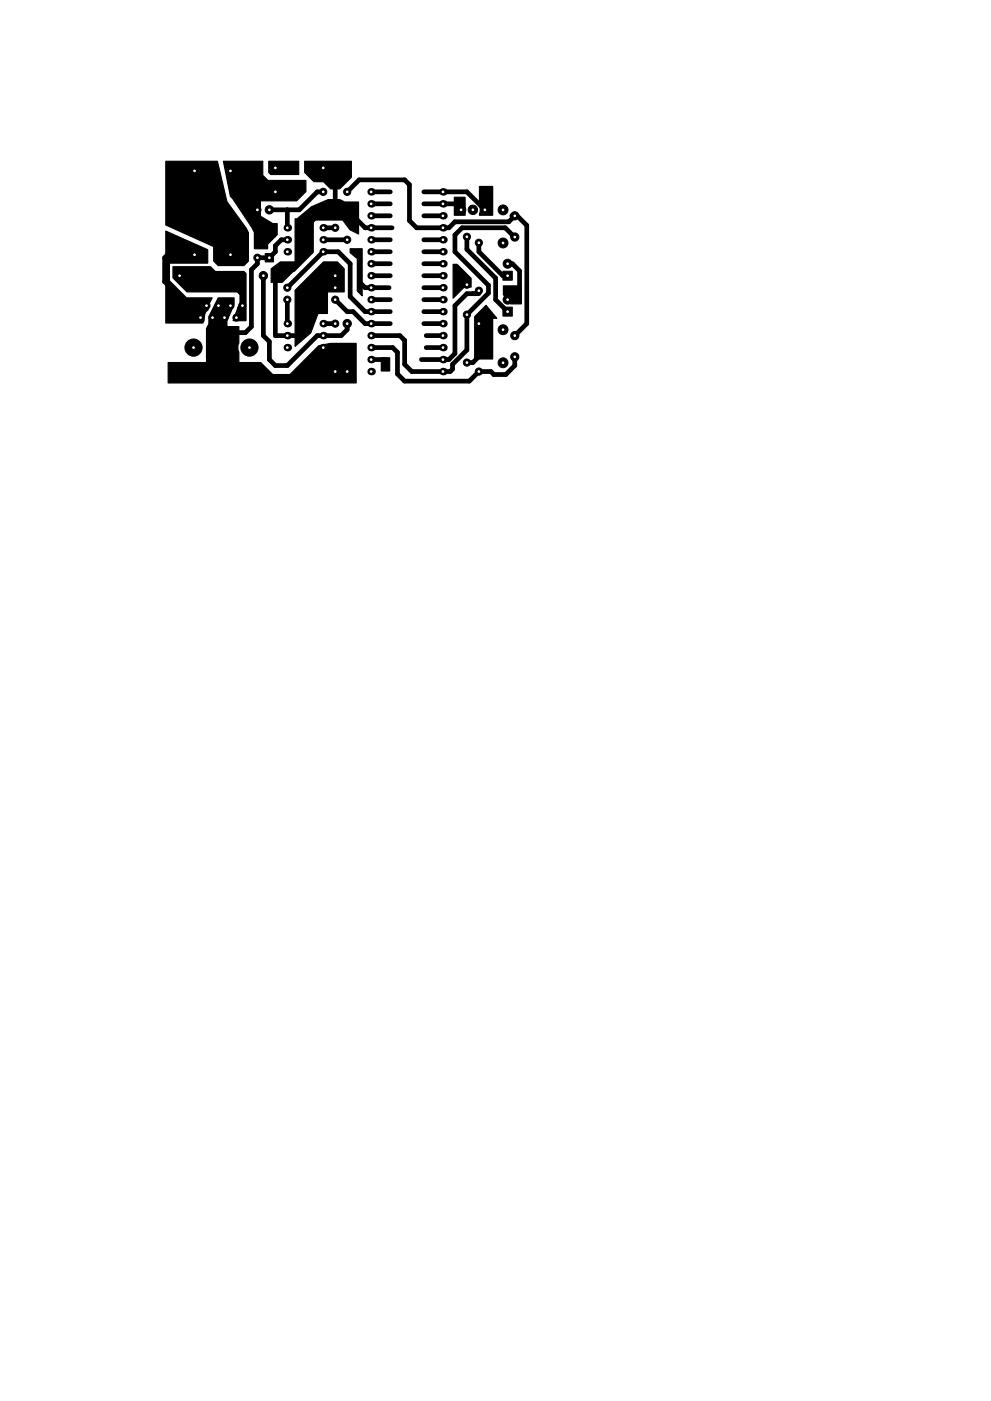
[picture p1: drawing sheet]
<svg xmlns="http://www.w3.org/2000/svg" width="210mm" height="297mm" viewBox="0 0 210 297" stroke-linecap="round" stroke-linejoin="round" font-family="sans-serif">
<g fill="#000" stroke="#000" stroke-width=".21">
<path d="M56.3 53.8h1.7v1.7h-1.7zM101.9 43.5h2v2h-2zM106.7 57.5h2v1.9h-2zM41.8 66.6h1.5v1.5h-1.5zM72.8 77.9h1.7v1.8h-1.7zM106.7 65.1h2v1.9h-2z"/>
<circle cx="41.3" cy="36.2" r=".89"/>
<circle cx="48.9" cy="36.2" r=".89"/>
<circle cx="58.4" cy="35.6" r="1.25"/>
<circle cx="68.6" cy="35.6" r="1.25"/>
<circle cx="38.1" cy="58.5" r=".89"/>
<circle cx="41.3" cy="54" r=".89"/>
<circle cx="48.9" cy="54" r=".89"/>
<circle cx="54.6" cy="44.5" r=".76"/>
<circle cx="54.6" cy="54.6" r=".76"/>
<circle cx="55.9" cy="58.5" r=".89"/>
<circle cx="57.1" cy="44.5" r=".89"/>
<circle cx="58.4" cy="40.7" r=".76"/>
<circle cx="68.6" cy="40.7" r=".76"/>
<circle cx="71.1" cy="48.3" r=".76"/>
<circle cx="71.1" cy="58.5" r=".76"/>
<circle cx="73.7" cy="50.8" r=".76"/>
<circle cx="73.7" cy="40.7" r=".76"/>
<circle cx="97.8" cy="44.5" r="1"/>
<circle cx="99.1" cy="50.2" r=".76"/>
<circle cx="100.3" cy="44.5" r="1"/>
<circle cx="101.6" cy="51.5" r=".76"/>
<circle cx="106.7" cy="44.5" r="1.05"/>
<circle cx="106.7" cy="51.5" r="1.05"/>
<circle cx="107.7" cy="55.9" r=".95"/>
<circle cx="109.2" cy="50.3" r=".87"/>
<circle cx="109.2" cy="45.8" r=".87"/>
<circle cx="41.1" cy="73.7" r="1.82"/>
<circle cx="43.8" cy="64.8" r=".75"/>
<circle cx="45.1" cy="67.3" r=".75"/>
<circle cx="46.4" cy="64.8" r=".75"/>
<circle cx="47.6" cy="67.3" r=".75"/>
<circle cx="48.9" cy="64.8" r=".75"/>
<circle cx="50.2" cy="67.3" r=".75"/>
<circle cx="51.4" cy="64.8" r=".75"/>
<circle cx="52.9" cy="73.7" r="1.82"/>
<circle cx="61" cy="63.5" r=".76"/>
<circle cx="61" cy="61" r=".76"/>
<circle cx="71.1" cy="63.5" r=".76"/>
<circle cx="71.1" cy="68.6" r=".76"/>
<circle cx="71.1" cy="61" r=".76"/>
<circle cx="71.1" cy="78.8" r=".76"/>
<circle cx="73.7" cy="68.6" r=".89"/>
<circle cx="99.1" cy="60.4" r=".76"/>
<circle cx="99.1" cy="66.7" r=".76"/>
<circle cx="99.1" cy="76.9" r=".76"/>
<circle cx="101.6" cy="61.6" r=".76"/>
<circle cx="101.6" cy="68.6" r=".76"/>
<circle cx="101.6" cy="78.8" r=".76"/>
<circle cx="106.7" cy="69.9" r="1.05"/>
<circle cx="106.7" cy="76.9" r="1.05"/>
<circle cx="107.7" cy="63.5" r=".95"/>
<circle cx="109.2" cy="75.7" r=".87"/>
<circle cx="109.2" cy="71.2" r=".87"/>
</g>
<g fill="#000">
<circle cx="61" cy="48.3" r=".8"/>
<circle cx="61" cy="53.4" r=".8"/>
<circle cx="61" cy="50.8" r=".8"/>
<circle cx="68.6" cy="50.8" r=".8"/>
<circle cx="68.6" cy="48.3" r=".8"/>
<circle cx="68.6" cy="53.4" r=".8"/>
<circle cx="78.7" cy="40.7" r=".8"/>
<circle cx="78.7" cy="43.2" r=".8"/>
<circle cx="78.7" cy="48.3" r=".8"/>
<circle cx="78.7" cy="45.8" r=".8"/>
<circle cx="78.7" cy="50.8" r=".8"/>
<circle cx="78.7" cy="55.9" r=".8"/>
<circle cx="78.7" cy="58.5" r=".8"/>
<circle cx="78.7" cy="53.4" r=".8"/>
<circle cx="94" cy="58.5" r=".8"/>
<circle cx="94" cy="48.3" r=".8"/>
<circle cx="94" cy="45.8" r=".8"/>
<circle cx="94" cy="55.9" r=".8"/>
<circle cx="94" cy="53.4" r=".8"/>
<circle cx="94" cy="43.2" r=".8"/>
<circle cx="94" cy="40.7" r=".8"/>
<circle cx="94" cy="50.8" r=".8"/>
<circle cx="61" cy="68.6" r=".8"/>
<circle cx="61" cy="71.2" r=".8"/>
<circle cx="61" cy="73.7" r=".8"/>
<circle cx="68.6" cy="73.7" r=".8"/>
<circle cx="68.6" cy="71.2" r=".8"/>
<circle cx="68.6" cy="68.6" r=".8"/>
<circle cx="78.7" cy="71.2" r=".8"/>
<circle cx="78.7" cy="78.8" r=".8"/>
<circle cx="78.7" cy="66.1" r=".8"/>
<circle cx="78.7" cy="73.7" r=".8"/>
<circle cx="78.7" cy="63.5" r=".8"/>
<circle cx="78.7" cy="68.6" r=".8"/>
<circle cx="78.7" cy="61" r=".8"/>
<circle cx="78.7" cy="76.2" r=".8"/>
<circle cx="94" cy="66.1" r=".8"/>
<circle cx="94" cy="76.2" r=".8"/>
<circle cx="94" cy="71.2" r=".8"/>
<circle cx="94" cy="61" r=".8"/>
<circle cx="94" cy="78.8" r=".8"/>
<circle cx="94" cy="68.6" r=".8"/>
<circle cx="94" cy="63.5" r=".8"/>
<circle cx="94" cy="73.7" r=".8"/>
</g>
<g fill="none" stroke="#000" stroke-width="1">
<path d="M41.3 36.2v6.4l7.6 7.6v3.8M48.9 36.2h1.3l4.4 4.5M58.4 35.6h3.8M68.6 35.6l2.5 2.5v6.4M38.1 58.5h9.5l3.8 3.8v2.5l-.6 .6v1.3l-.6 .6M41.3 54h-5.7l-.7 .6v5.1l7.6 7.6M54.6 40.7h3.8M54.6 40.7v3.8M55.9 58.5v12.7l1.2 1.2v3.8l1.3 1.3h2.6l6.3-6.3h5.1l1.3-1.3v-1.3M61 44.5v3.8M61 50.8h-1.3l-1.3 1.3v1.3l-1.3 1.2h-2.5v1.3l-1.3 1.3v12.1l-1.2 1.2h-4.5M67.9 58.5h3.2"/>
<path d="M68.6 40.7h-1.3l-3.8 3.8h-6.4M68.6 50.8h5.1M68.6 48.3h2.5M71.1 58.5v2.5h-2.5M73.7 40.7l2.5-2.6h9.7l1 1.1v7.6l1.5 1.5h6.8l1.3-1.3h11.4l1.3-1.2M76.2 59.7l1.3 1.3h5M78.7 40.7h4.1M78.7 50.8h4.1M78.7 58.5h4.1M78.7 53.4h4.1M78.7 45.8h4.1M78.7 43.2h4.1"/>
<path d="M78.7 55.9h4.1M83.2 48.3h-5.7l-3.8-3.8h-5.1l-2.6 2.5v6.4l-3.8 3.8h-2.5l-1.3 1.3v12.7h5.1l2.5-2.6v-5.1l5.1-5M89.9 40.7h9.2l3.8 3.8M89.9 50.8h4.1M89.9 58.5h4.1M89.9 53.4h4.1M89.9 45.8h4.1M89.9 43.2h6.7l1.2 1.3M89.9 55.9h4.1M99.1 50.2v2.7l6.1 6.1v4.5l2.5 2.6M101.6 51.5v1.9l5.1 5.1h1M107.7 55.9h1l1.5 1.5v4.1l-2 2"/>
<path d="M108.6 45.8h1.1l2.1 2v20.8l-2.6 2.6M109.2 50.3l-2-2h-9.2l-1.5 1.5v3.6l7.1 7.1v1.6l-4.5 4.6M41.3 67.3h1.2M41.9 66.7l-.6 .6M42.5 64.8h1.3M42.5 64.8v2.5M42.5 64.8l-1.2 1.3v1.2M43.8 64.8l-.6 .6v.7M43.8 64.8v.6l-1.3 1.3M47.6 64.8l-2.5 2.5h2.5l-1.2-1.2v-1.3h2.5l-1.3 1.3v9.5l4.5 4.4h13.3l1.3-1.2h7M61 63.5v5.1M61 61l7.6-7.6h3.2l2.5 2.5v7l3.2 3.2h5.3"/>
<path d="M68.6 73.7v5.1M68.6 68.6h2.5M71.1 63.5l2.6 2.6h1.2l2.6 2.5h5.3M78.7 73.7h4.6l1 1v4.6l1.6 1.5h13.7l2-2h2.5l.7 .6h2.5l1.9-1.9v-1.8M78.7 63.5h4.1M78.7 76.2h3.2M89.9 66.1h4.1M89.9 68.6h4.1M89.9 61h4.1M89.9 63.5h4.1M90.4 71.2h3.6M90.4 73.7h3.6"/>
<path d="M99.1 66.7v7.5l-3.1 3.1v1l-.5 .5h-8.1l-1.5-1.5v-5.1l-1.1-1h-6.1M99.1 66.7h.3M101.6 62.3h-2.5l-2.6 2.5v10.2l-1.3 1.2h-5.8M101.6 61.6l-.6 .7M101.6 68.6v7l-1.3 1.3h-1.2M107.2 63.5h.5"/>
</g>
<g fill="#000" stroke="#000" stroke-width=".25">
<path d="M47.4 34.2h8.4v3l1 1.1h8.1v2.3l-2 2-7.6 .1v3.1l2.5 1.6h1v2.4l-2 2v.9h-2.8v-3.4l-.6-1.1-4-6.1-.5-.5zM57 34.2h6.4v2.8h-5.9l-.5-.4zM64.6 34.2h9.9v3.4l-2.4 2.4h-1.9l-1.6-1.5h-2l-2-1.9zM35.2 49l8.9 4v2.8h-8l-.2 .1 .1 3.6 3.5 3.6 5.5 .1-1.4 2.8-.5 2.5h-7.9zM36.7 56.6h8l1 1h6.1l.4 .4v10h-2.7l1.4-4v-1.5l-.5-.6h-10.7l-3-3zM35.2 34.2h10.9l2 8.5 4.1 5.7 .5 .9v6.1l-.9 .9h-5.5l-1-.9v-3.1l-10.1-4.6zM68.6 55.5h3l1.4 1.5v4.9h-3.5v4.6h-2l-1.6 4.1-3.3 2.8v-11.8zM62.6 46.4h.5l3-2.6 3.5-1.5h2.5l1.1 .5h2.9v6.8l-1.8-.9-1.6-2h-6.2l-.1 6.6-6.5 6.6h-2.4v-2.9l2-1.5h3.1zM96.4 41.8l2.3 .1v3.7h-2.3zM96.1 56h.9l2.9 3v1.9h-1.4l-2.4 2.3zM101.7 39.5h2.8v6.1h-2.8a2.24 2.24 0 0 0 0-2zM46.3 63.2h3.4v1.3l-1.6 3.6v1l.2 .2h2.4v3.4l-.2 .5v1l.2 .5 .1 2.2h4.5l2.6 2.5h3.6l6.1-6.1 2.5-.5h5.5v8.4h-39.9v-4.3l8.1-.1v-7.1l.5-1.1v-1.5z"/>
<path d="M74.3 52.7h2.5v10l-1-1v-6.8l-1.5-1.3zM80.9 75.9h1.8v2.7h-1.8zM100.7 67.1l2.4-2.4 2.3 2.8h-.8l-.1 .1v8.5h-3.8zM106.8 60.6h3.8v3.8h-2.3l-1.5-1.9z"/>
</g>
<g fill="#fff" stroke="#fff" stroke-width=".21">
<circle cx="48.9" cy="54" r=".17"/>
<circle cx="48.9" cy="36.2" r=".18"/>
<circle cx="52.9" cy="73.7" r=".17"/>
<circle cx="41.1" cy="73.7" r=".17"/>
<circle cx="42.5" cy="67.3" r=".17"/>
<circle cx="43.8" cy="64.8" r=".17"/>
<circle cx="45.1" cy="67.3" r=".17"/>
<circle cx="46.4" cy="64.8" r=".17"/>
<circle cx="47.6" cy="67.3" r=".17"/>
<circle cx="48.9" cy="64.8" r=".17"/>
<circle cx="50.2" cy="67.3" r=".17"/>
<circle cx="51.4" cy="64.8" r=".17"/>
<circle cx="57.1" cy="44.5" r=".17"/>
<circle cx="57.1" cy="54.6" r=".17"/>
<circle cx="73.7" cy="68.6" r=".17"/>
<circle cx="73.7" cy="78.8" r=".17"/>
<circle cx="78.7" cy="40.7" r=".18"/>
<circle cx="78.7" cy="43.2" r=".17"/>
<circle cx="78.7" cy="45.8" r=".17"/>
<circle cx="78.7" cy="48.3" r=".17"/>
<circle cx="78.7" cy="50.8" r=".17"/>
<circle cx="78.7" cy="53.4" r=".17"/>
<circle cx="78.7" cy="55.9" r=".17"/>
<circle cx="78.7" cy="58.5" r=".17"/>
<circle cx="78.7" cy="61" r=".17"/>
<circle cx="78.7" cy="63.5" r=".17"/>
<circle cx="78.7" cy="66.1" r=".17"/>
<circle cx="78.7" cy="68.6" r=".17"/>
<circle cx="78.7" cy="71.2" r=".17"/>
<circle cx="78.7" cy="73.7" r=".17"/>
<circle cx="78.7" cy="76.2" r=".17"/>
<circle cx="78.7" cy="78.8" r=".17"/>
<circle cx="94" cy="78.8" r=".17"/>
<circle cx="94" cy="76.2" r=".17"/>
<circle cx="94" cy="73.7" r=".17"/>
<circle cx="94" cy="71.2" r=".17"/>
<circle cx="94" cy="68.6" r=".17"/>
<circle cx="94" cy="66.1" r=".17"/>
<circle cx="94" cy="63.5" r=".17"/>
<circle cx="94" cy="61" r=".17"/>
<circle cx="94" cy="58.5" r=".17"/>
<circle cx="94" cy="55.9" r=".17"/>
<circle cx="94" cy="53.4" r=".17"/>
<circle cx="94" cy="50.8" r=".17"/>
<circle cx="94" cy="48.3" r=".17"/>
<circle cx="94" cy="45.8" r=".17"/>
<circle cx="94" cy="43.2" r=".17"/>
<circle cx="94" cy="40.7" r=".18"/>
<circle cx="54.6" cy="54.6" r=".17"/>
<circle cx="54.6" cy="44.5" r=".17"/>
<circle cx="71.1" cy="68.6" r=".17"/>
<circle cx="71.1" cy="78.8" r=".17"/>
<circle cx="68.6" cy="40.7" r=".18"/>
<circle cx="58.4" cy="40.7" r=".18"/>
<circle cx="71.1" cy="58.5" r=".17"/>
<circle cx="71.1" cy="48.3" r=".17"/>
<circle cx="73.7" cy="50.8" r=".17"/>
<circle cx="73.7" cy="40.7" r=".18"/>
<circle cx="61" cy="63.5" r=".17"/>
<circle cx="71.1" cy="63.5" r=".17"/>
<circle cx="71.1" cy="61" r=".17"/>
<circle cx="61" cy="61" r=".17"/>
<circle cx="61" cy="48.3" r=".17"/>
<circle cx="61" cy="50.8" r=".17"/>
<circle cx="61" cy="53.4" r=".17"/>
<circle cx="68.6" cy="53.4" r=".17"/>
<circle cx="68.6" cy="50.8" r=".17"/>
<circle cx="68.6" cy="48.3" r=".17"/>
<circle cx="61" cy="68.6" r=".17"/>
<circle cx="61" cy="71.2" r=".17"/>
<circle cx="61" cy="73.7" r=".17"/>
<circle cx="68.6" cy="73.7" r=".17"/>
<circle cx="68.6" cy="71.2" r=".17"/>
<circle cx="68.6" cy="68.6" r=".17"/>
<circle cx="41.3" cy="54" r=".17"/>
<circle cx="41.3" cy="36.2" r=".18"/>
<circle cx="38.1" cy="58.5" r=".17"/>
<circle cx="55.9" cy="58.5" r=".17"/>
<circle cx="107.7" cy="66.1" r=".17"/>
<circle cx="107.7" cy="63.5" r=".17"/>
<circle cx="107.7" cy="58.5" r=".17"/>
<circle cx="107.7" cy="55.9" r=".17"/>
<circle cx="102.9" cy="44.5" r=".17"/>
<circle cx="100.3" cy="44.5" r=".17"/>
<circle cx="97.8" cy="44.5" r=".17"/>
<circle cx="99.1" cy="66.7" r=".17"/>
<circle cx="99.1" cy="76.9" r=".17"/>
<circle cx="101.6" cy="78.8" r=".17"/>
<circle cx="101.6" cy="68.6" r=".17"/>
<circle cx="99.1" cy="60.4" r=".17"/>
<circle cx="99.1" cy="50.2" r=".17"/>
<circle cx="101.6" cy="61.6" r=".17"/>
<circle cx="101.6" cy="51.5" r=".17"/>
<circle cx="58.4" cy="35.6" r=".18"/>
<circle cx="68.6" cy="35.6" r=".18"/>
<circle cx="106.7" cy="51.5" r=".17"/>
<circle cx="109.2" cy="50.3" r=".17"/>
<circle cx="109.2" cy="45.8" r=".17"/>
<circle cx="106.7" cy="44.5" r=".17"/>
<circle cx="106.7" cy="76.9" r=".17"/>
<circle cx="109.2" cy="75.7" r=".17"/>
<circle cx="109.2" cy="71.2" r=".17"/>
<circle cx="106.7" cy="69.9" r=".17"/>
</g>
</svg>
